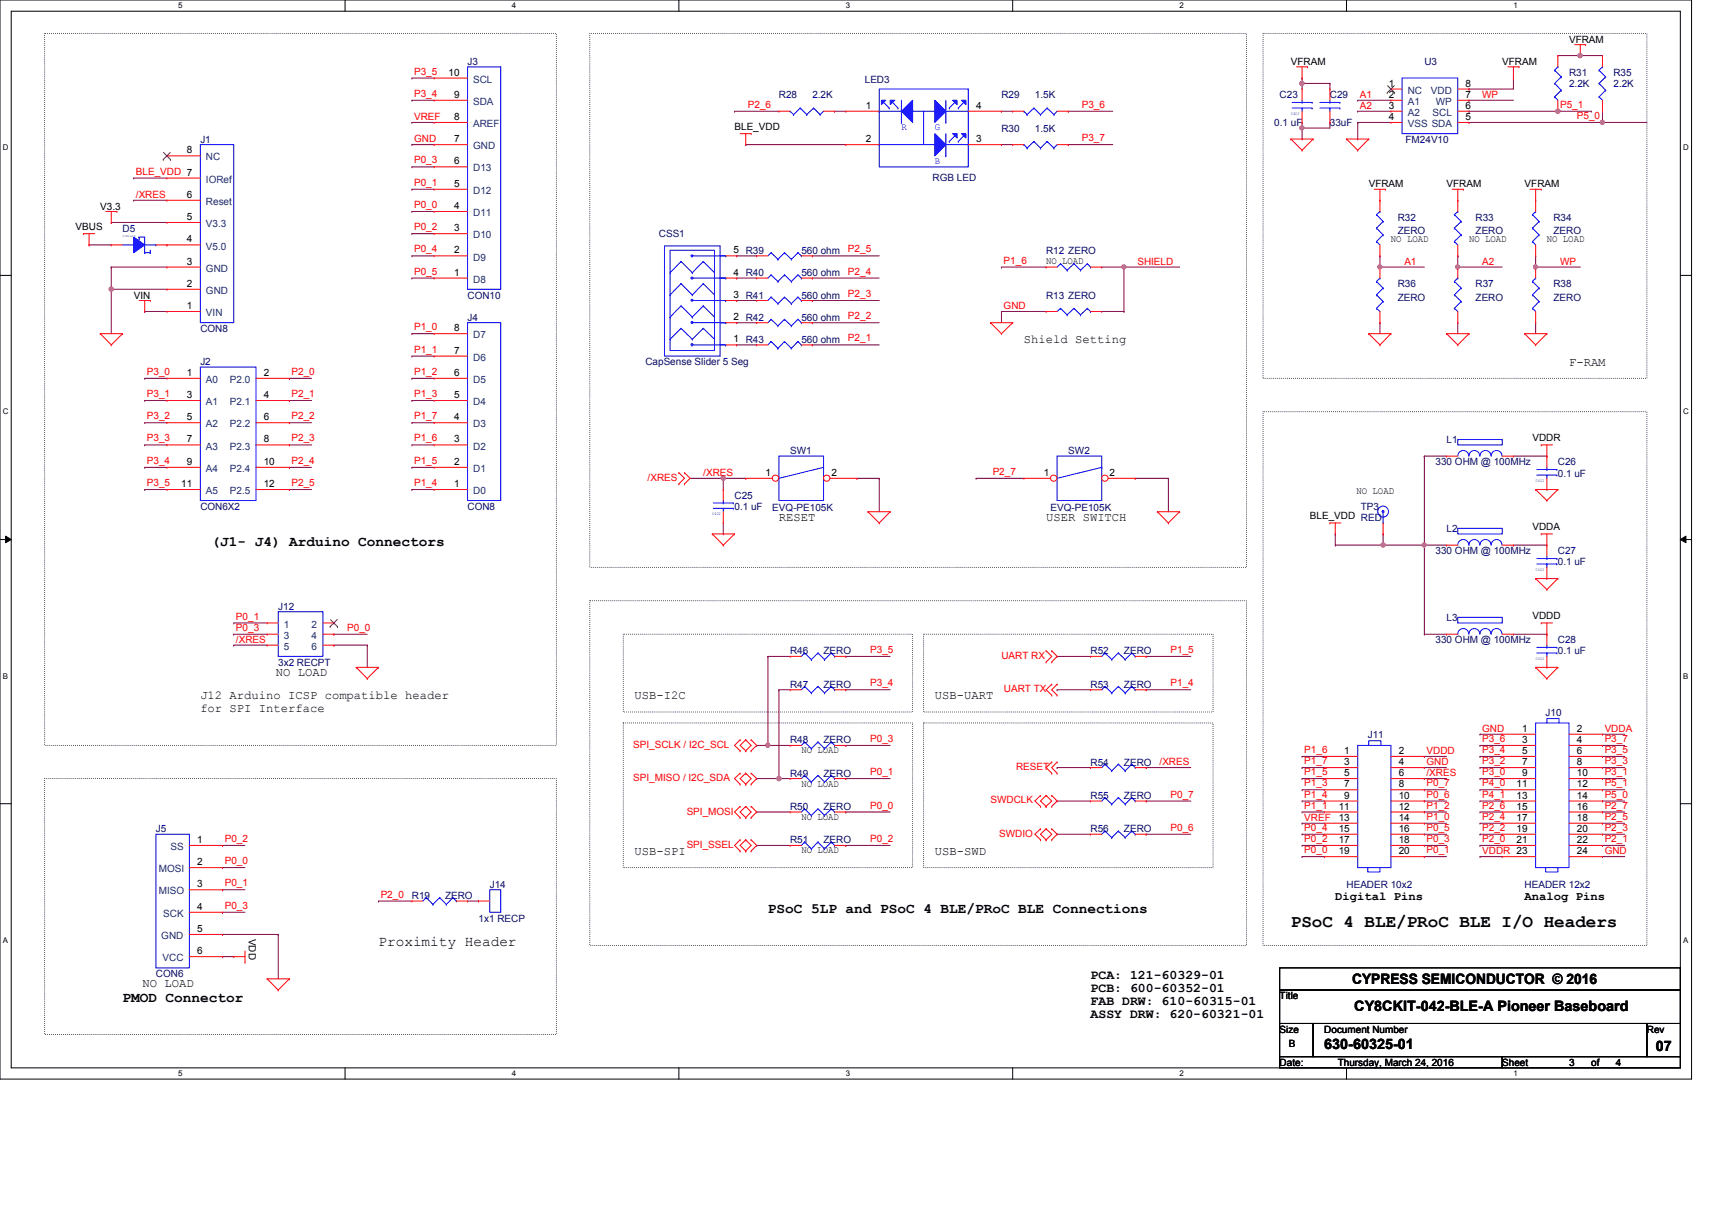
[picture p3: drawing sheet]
<svg xmlns="http://www.w3.org/2000/svg" width="297mm" height="210mm" viewBox="0 0 297 210" stroke-linecap="round" stroke-linejoin="round" font-family="sans-serif">
<defs><g id="words">
<text font-size="3" x="223.9" y="160.9">PSoC 4 BLE/PRoC BLE I/O Headers</text>
<g font-size="2.5">
<text x="36.7" y="94.7">(J1- J4) Arduino Connectors</text>
<text x="133.2" y="158.5">PSoC 5LP and PSoC 4 BLE/PRoC BLE Connections</text>
<text x="65.7" y="164.2">Proximity Header</text>
<text x="21.3" y="173.9">PMOD Connector</text>
<text x="234.6" y="170.9">CYPRESS SEMICONDUCTOR © 2016</text>
<text x="234.9" y="175.5">CY8CKIT-042-BLE-A Pioneer Baseboard</text>
<text x="229.7" y="182.1">630-60325-01</text>
<text x="287.3" y="182.5">07</text>
</g>
<g font-size="2.3">
<text x="189.2" y="169.8">PCA: 121-60329-01</text>
<text x="189.2" y="172.1">PCB: 600-60352-01</text>
<text x="189.2" y="174.4">FAB DRW: 610-60315-01</text>
<text x="189.2" y="176.7">ASSY DRW: 620-60321-01</text>
</g>
<g font-size="2.1">
<text x="177.6" y="59.6">Shield Setting</text>
<text x="272.2" y="63.5">F-RAM</text>
<text x="135.1" y="90.5">RESET</text>
<text x="181.5" y="90.5">USER SWITCH</text>
<text x="47.9" y="117.3">NO LOAD</text>
<text x="34.8" y="121.4">J12 Arduino ICSP compatible header</text>
<text x="34.8" y="123.5">for SPI Interface</text>
<text x="110.1" y="121.4">USB-I2C</text>
<text x="162.2" y="121.4">USB-UART</text>
<text x="110.1" y="148.4">USB-SPI</text>
<text x="162.2" y="148.4">USB-SWD</text>
<text x="231.6" y="156.2">Digital Pins</text>
<text x="264.5" y="156.2">Analog Pins</text>
<text x="24.7" y="171.4">NO LOAD</text>
</g>
<g font-size="1.7" fill="#000080">
<text x="81.1" y="11.3">J3</text>
<text x="247.1" y="11.3">U3</text>
<text x="135.1" y="17.1">R28</text>
<text x="140.9" y="17.1">2.2K</text>
<text x="150" y="14.4">LED3</text>
<text x="173.7" y="17.1">R29</text>
<text x="179.5" y="17.1">1.5K</text>
<text x="222" y="17.1">C23</text>
<text x="230.7" y="17.1">C29</text>
<text x="272.2" y="13.2">R31</text>
<text x="272.2" y="15.2">2.2K</text>
<text x="279.9" y="13.2">R35</text>
<text x="279.9" y="15.2">2.2K</text>
<text x="173.7" y="22.9">R30</text>
<text x="179.5" y="22.9">1.5K</text>
<text x="221.1" y="21.9">0.1 uF</text>
<text x="230.7" y="21.9">33uF</text>
<text x="34.8" y="24.8">J1</text>
<text x="243.8" y="24.8">FM24V10</text>
<text x="161.8" y="31.4">RGB LED</text>
<text x="21.3" y="40.2">D5</text>
<text x="114.3" y="41.2">CSS1</text>
<text x="242.5" y="38.3">R32</text>
<text x="242.5" y="40.6">ZERO</text>
<text x="256" y="38.3">R33</text>
<text x="256" y="40.6">ZERO</text>
<text x="269.5" y="38.3">R34</text>
<text x="269.5" y="40.6">ZERO</text>
<text x="139" y="44.1">560 ohm</text>
<text x="139" y="48">560 ohm</text>
<text x="181.5" y="44.1">R12 ZERO</text>
<text x="81.1" y="51.8">CON10</text>
<text x="139" y="51.8">560 ohm</text>
<text x="181.5" y="51.8">R13 ZERO</text>
<text x="242.5" y="49.9">R36</text>
<text x="242.5" y="52.2">ZERO</text>
<text x="256" y="49.9">R37</text>
<text x="256" y="52.2">ZERO</text>
<text x="269.5" y="49.9">R38</text>
<text x="269.5" y="52.2">ZERO</text>
<text x="34.8" y="57.6">CON8</text>
<text x="81.1" y="55.7">J4</text>
<text x="139" y="55.7">560 ohm</text>
<text x="139" y="59.5">560 ohm</text>
<text x="34.8" y="63.4">J2</text>
<text x="112" y="63.4">CapSense Slider 5 Seg</text>
<text x="251" y="76.9">L1</text>
<text x="137.1" y="78.8">SW1</text>
<text x="185.3" y="78.8">SW2</text>
<text x="249" y="80.8">330 OHM @ 100MHz</text>
<text x="270.3" y="80.8">C26</text>
<text x="270.3" y="82.7">0.1 uF</text>
<text x="34.8" y="88.5">CON6X2</text>
<text x="81.1" y="88.5">CON8</text>
<text x="127.4" y="86.6">C25</text>
<text x="127.4" y="88.5">0.1 uF</text>
<text x="134" y="88.7">EVQ-PE105K</text>
<text x="182.2" y="88.7">EVQ-PE105K</text>
<text x="236.1" y="88.5">TP3</text>
<text x="251" y="92.4">L2</text>
<text x="249" y="96.2">330 OHM @ 100MHz</text>
<text x="270.3" y="96.2">C27</text>
<text x="270.3" y="98.1">0.1 uF</text>
<text x="48.3" y="105.9">J12</text>
<text x="251" y="107.8">L3</text>
<text x="137.1" y="113.6">R46</text>
<text x="142.9" y="113.6">ZERO</text>
<text x="189.2" y="113.6">R52</text>
<text x="195" y="113.6">ZERO</text>
<text x="249" y="111.7">330 OHM @ 100MHz</text>
<text x="270.3" y="111.7">C28</text>
<text x="270.3" y="113.6">0.1 uF</text>
<text x="48.3" y="115.5">3x2 RECPT</text>
<text x="137.1" y="119.4">R47</text>
<text x="142.9" y="119.4">ZERO</text>
<text x="189.2" y="119.4">R53</text>
<text x="195" y="119.4">ZERO</text>
<text x="268.1" y="124.2">J10</text>
<text x="137.1" y="129">R48</text>
<text x="142.9" y="129">ZERO</text>
<text x="237.3" y="128.1">J11</text>
<text x="137.1" y="134.8">R49</text>
<text x="142.9" y="134.8">ZERO</text>
<text x="189.2" y="132.9">R54</text>
<text x="195" y="132.9">ZERO</text>
<text x="137.1" y="140.6">R50</text>
<text x="142.9" y="140.6">ZERO</text>
<text x="189.2" y="138.7">R55</text>
<text x="195" y="138.7">ZERO</text>
<text x="27.1" y="144.5">J5</text>
<text x="137.1" y="146.4">R51</text>
<text x="142.9" y="146.4">ZERO</text>
<text x="189.2" y="144.5">R56</text>
<text x="195" y="144.5">ZERO</text>
<text x="85" y="154.1">J14</text>
<text x="233.6" y="154.1">HEADER 10x2</text>
<text x="264.5" y="154.1">HEADER 12x2</text>
<text x="71.5" y="156">R19</text>
<text x="77.2" y="156">ZERO</text>
<text x="83" y="159.9">1x1 RECP</text>
<text x="27.1" y="169.6">CON6</text>
</g>
<g font-size="1.7">
<text x="223.9" y="11.3">VFRAM</text>
<text x="260.6" y="11.3">VFRAM</text>
<text x="272.2" y="7.4">VFRAM</text>
<text x="77.8" y="13.1">10</text>
<text x="78.8" y="17">9</text>
<text x="240.9" y="17">2</text>
<text x="240.9" y="15">1</text>
<text x="254.3" y="15">8</text>
<text x="254.3" y="17">7</text>
<text x="78.8" y="20.8">8</text>
<text x="127.4" y="22.5">BLE_VDD</text>
<text x="150.2" y="18.9">1</text>
<text x="169.3" y="18.9">4</text>
<text x="240.9" y="20.8">4</text>
<text x="240.9" y="18.9">3</text>
<text x="254.3" y="18.9">6</text>
<text x="254.3" y="20.8">5</text>
<text x="32.4" y="26.6">8</text>
<text x="78.8" y="28.5">6</text>
<text x="78.8" y="24.7">7</text>
<text x="150.2" y="24.7">2</text>
<text x="169.3" y="24.7">3</text>
<text x="32.4" y="34.3">6</text>
<text x="78.8" y="32.4">5</text>
<text x="237.4" y="32.5">VFRAM</text>
<text x="251" y="32.5">VFRAM</text>
<text x="264.5" y="32.5">VFRAM</text>
<text x="13.1" y="39.8">VBUS</text>
<text x="17.4" y="36.4">V3.3</text>
<text x="32.4" y="38.2">5</text>
<text x="78.8" y="40.1">3</text>
<text x="78.8" y="36.3">4</text>
<text x="241.3" y="42">NO LOAD</text>
<text x="254.8" y="42">NO LOAD</text>
<text x="268.3" y="42">NO LOAD</text>
<text x="32.4" y="45.9">3</text>
<text x="32.4" y="42.1">4</text>
<text x="78.8" y="47.8">1</text>
<text x="78.8" y="44">2</text>
<text x="127.3" y="44">5 R39</text>
<text x="127.3" y="47.8">4 R40</text>
<text x="181.5" y="45.8">NO LOAD</text>
<text x="23.2" y="51.8">VIN</text>
<text x="32.4" y="53.6">1</text>
<text x="32.4" y="49.8">2</text>
<text x="127.3" y="51.7">3 R41</text>
<text x="78.8" y="57.5">8</text>
<text x="127.3" y="55.6">2 R42</text>
<text x="127.3" y="59.4">1 R43</text>
<text x="32.4" y="65.2">1</text>
<text x="45.8" y="65.2">2</text>
<text x="78.8" y="65.2">6</text>
<text x="78.8" y="61.4">7</text>
<text x="32.4" y="69.1">3</text>
<text x="45.8" y="69.1">4</text>
<text x="78.8" y="69.1">5</text>
<text x="32.4" y="72.9">5</text>
<text x="32.4" y="76.8">7</text>
<text x="45.8" y="72.9">6</text>
<text x="45.8" y="76.8">8</text>
<text x="78.8" y="76.8">3</text>
<text x="78.8" y="72.9">4</text>
<text x="265.9" y="76.5">VDDR</text>
<text x="32.4" y="80.7">9</text>
<text x="45.8" y="80.7">10</text>
<text x="78.8" y="80.7">2</text>
<text x="132.8" y="82.6">1</text>
<text x="144.2" y="82.6">2</text>
<text x="181.1" y="82.6">1</text>
<text x="192.5" y="82.6">2</text>
<text x="31.5" y="84.5">11</text>
<text x="45.8" y="84.5">12</text>
<text x="78.8" y="84.5">1</text>
<text x="235.3" y="85.8">NO LOAD</text>
<text x="227.2" y="90">BLE_VDD RED</text>
<text x="265.9" y="91.9">VDDA</text>
<text x="265.9" y="107.4">VDDD</text>
<text x="139" y="130.8">NO LOAD</text>
<text x="233.2" y="130.9">1</text>
<text x="242.7" y="130.9">2</text>
<text x="264.1" y="127">1</text>
<text x="264.1" y="128.9">3</text>
<text x="264.1" y="130.9">5</text>
<text x="273.6" y="127">2</text>
<text x="273.6" y="128.9">4</text>
<text x="273.6" y="130.9">6</text>
<text x="139" y="136.5">NO LOAD</text>
<text x="233.2" y="132.8">3</text>
<text x="233.2" y="134.7">5</text>
<text x="233.2" y="136.7">7</text>
<text x="242.7" y="132.8">4</text>
<text x="242.7" y="134.7">6</text>
<text x="242.7" y="136.7">8</text>
<text x="263.1" y="136.7">11</text>
<text x="264.1" y="132.8">7</text>
<text x="264.1" y="134.7">9</text>
<text x="273.6" y="132.8">8</text>
<text x="273.6" y="134.7">10</text>
<text x="273.6" y="136.7">12</text>
<text x="139" y="142.3">NO LOAD</text>
<text x="232.2" y="140.5">11</text>
<text x="232.2" y="142.5">13</text>
<text x="233.2" y="138.6">9</text>
<text x="242.7" y="138.6">10</text>
<text x="242.7" y="140.5">12</text>
<text x="242.7" y="142.5">14</text>
<text x="263.1" y="138.6">13</text>
<text x="263.1" y="140.5">15</text>
<text x="263.1" y="142.5">17</text>
<text x="273.6" y="138.6">14</text>
<text x="273.6" y="140.5">16</text>
<text x="273.6" y="142.5">18</text>
<text x="34.2" y="146.3">1</text>
<text x="139" y="148.1">NO LOAD</text>
<text x="232.2" y="144.4">15</text>
<text x="232.2" y="146.3">17</text>
<text x="232.2" y="148.3">19</text>
<text x="242.7" y="144.4">16</text>
<text x="242.7" y="146.3">18</text>
<text x="242.7" y="148.3">20</text>
<text x="263.1" y="144.4">19</text>
<text x="263.1" y="146.3">21</text>
<text x="273.6" y="144.4">20</text>
<text x="273.6" y="146.3">22</text>
<text x="273.6" y="148.3">24</text>
<text x="34.2" y="150.2">2</text>
<text x="34.2" y="154">3</text>
<text x="34.2" y="157.9">4</text>
<text x="34.2" y="161.8">5</text>
<text x="34.2" y="165.6">6</text>
<text x="43.2" y="162.9" transform="rotate(90 43.2 162.9)">VDD</text>
<text x="222" y="173.4">Title</text>
<text x="222" y="179.2">Size</text>
<text x="229.7" y="179.2">Document Number</text>
<text x="285.7" y="179.2">Rev</text>
<text x="222" y="185">Date:</text>
<text x="223.6" y="181.7">B</text>
<text x="232.1" y="185">Thursday, March 24, 2016</text>
<text x="260.6" y="185">Sheet</text>
<text x="272.2" y="185">3</text>
<text x="276.1" y="185">of</text>
<text x="280.3" y="185">4</text>
</g>
<g font-size="1.7" fill="#f00">
<text x="71.8" y="13">P3_5</text>
<text x="71.8" y="16.8">P3_4</text>
<text x="235.9" y="17">A1</text>
<text x="257.1" y="17">WP</text>
<text x="71.8" y="20.9">VREF</text>
<text x="129.8" y="18.7">P2_6</text>
<text x="187.7" y="18.7">P3_6</text>
<text x="235.9" y="18.9">A2</text>
<text x="270.6" y="18.7">P5_1</text>
<text x="273.6" y="20.7">P5_0</text>
<text x="71.8" y="24.7">GND</text>
<text x="71.8" y="28.4">P0_3</text>
<text x="187.7" y="24.5">P3_7</text>
<text x="23.6" y="34.4">/XRES</text>
<text x="23.6" y="30.3">BLE_VDD 7</text>
<text x="71.8" y="32.3">P0_1</text>
<text x="71.8" y="40">P0_2</text>
<text x="71.8" y="36.1">P0_0</text>
<text x="71.8" y="47.7">P0_5</text>
<text x="71.8" y="43.8">P0_4</text>
<text x="147.1" y="47.7">P2_4</text>
<text x="147.1" y="43.8">P2_5</text>
<text x="174.1" y="45.8">P1_6</text>
<text x="197.3" y="46">SHIELD</text>
<text x="243.6" y="46">A1</text>
<text x="257.1" y="46">A2</text>
<text x="270.6" y="46">WP</text>
<text x="147.1" y="51.6">P2_3</text>
<text x="174.1" y="53.7">GND</text>
<text x="71.8" y="57.3">P1_0</text>
<text x="147.1" y="59.3">P2_1</text>
<text x="147.1" y="55.4">P2_2</text>
<text x="25.5" y="65.1">P3_0</text>
<text x="50.6" y="65.1">P2_0</text>
<text x="71.8" y="65.1">P1_2</text>
<text x="71.8" y="61.2">P1_1</text>
<text x="25.5" y="68.9">P3_1</text>
<text x="50.6" y="68.9">P2_1</text>
<text x="71.8" y="68.9">P1_3</text>
<text x="25.5" y="76.6">P3_3</text>
<text x="25.5" y="72.8">P3_2</text>
<text x="50.6" y="72.8">P2_2</text>
<text x="50.6" y="76.6">P2_3</text>
<text x="71.8" y="76.6">P1_6</text>
<text x="71.8" y="72.8">P1_7</text>
<text x="25.5" y="80.5">P3_4</text>
<text x="50.6" y="80.5">P2_4</text>
<text x="71.8" y="80.5">P1_5</text>
<text x="112.4" y="83.5">/XRES</text>
<text x="122" y="82.6">/XRES</text>
<text x="172.2" y="82.4">P2_7</text>
<text x="25.5" y="84.4">P3_5</text>
<text x="50.6" y="84.4">P2_5</text>
<text x="71.8" y="84.4">P1_4</text>
<text x="40.9" y="107.5">P0_1</text>
<text x="40.9" y="111.6">/XRES</text>
<text x="40.9" y="109.5">P0_3</text>
<text x="60.2" y="109.5">P0_0</text>
<text x="151" y="113.3">P3_5</text>
<text x="203.1" y="113.3">P1_5</text>
<text x="151" y="119.1">P3_4</text>
<text x="173.7" y="114.3">UART RX</text>
<text x="203.1" y="119.1">P1_4</text>
<text x="174.2" y="120.1">UART TX</text>
<text x="109.9" y="129.8">SPI_SCLK / I2C_SCL</text>
<text x="151" y="128.8">P0_3</text>
<text x="226.3" y="130.7">P1_6</text>
<text x="247.5" y="130.9">VDDD</text>
<text x="257.1" y="128.8">P3_6</text>
<text x="257.1" y="130.7">P3_4</text>
<text x="257.1" y="127">GND</text>
<text x="278.4" y="127">VDDA</text>
<text x="278.4" y="128.8">P3_7</text>
<text x="278.4" y="130.7">P3_5</text>
<text x="109.9" y="135.6">SPI_MISO / I2C_SDA</text>
<text x="151" y="134.5">P0_1</text>
<text x="176.3" y="133.6">RESET</text>
<text x="201.2" y="132.8">/XRES</text>
<text x="226.3" y="132.6">P1_7</text>
<text x="226.3" y="134.5">P1_5</text>
<text x="226.3" y="136.5">P1_3</text>
<text x="247.5" y="134.7">/XRES</text>
<text x="247.5" y="136.5">P0_7</text>
<text x="247.5" y="132.8">GND</text>
<text x="257.1" y="132.6">P3_2</text>
<text x="257.1" y="134.5">P3_0</text>
<text x="257.1" y="136.5">P4_0</text>
<text x="278.4" y="132.6">P3_3</text>
<text x="278.4" y="134.5">P3_1</text>
<text x="278.4" y="136.5">P5_1</text>
<text x="119.1" y="141.4">SPI_MOSI</text>
<text x="151" y="140.3">P0_0</text>
<text x="171.8" y="139.4">SWDCLK</text>
<text x="203.1" y="138.4">P0_7</text>
<text x="226.3" y="140.3">P1_1</text>
<text x="226.3" y="138.4">P1_4</text>
<text x="226.3" y="142.5">VREF</text>
<text x="247.5" y="142.3">P1_0</text>
<text x="247.5" y="140.3">P1_2</text>
<text x="247.5" y="138.4">P0_6</text>
<text x="257.1" y="138.4">P4_1</text>
<text x="257.1" y="140.3">P2_6</text>
<text x="257.1" y="142.3">P2_4</text>
<text x="278.4" y="138.4">P5_0</text>
<text x="278.4" y="140.3">P2_7</text>
<text x="278.4" y="142.3">P2_5</text>
<text x="39" y="146.1">P0_2</text>
<text x="39" y="150">P0_0</text>
<text x="119.1" y="147.2">SPI_SSEL</text>
<text x="151" y="146.1">P0_2</text>
<text x="173.4" y="145.2">SWDIO</text>
<text x="203.1" y="144.2">P0_6</text>
<text x="226.3" y="144.2">P0_4</text>
<text x="226.3" y="146.1">P0_2</text>
<text x="226.3" y="148.1">P0_0</text>
<text x="247.5" y="144.2">P0_5</text>
<text x="247.5" y="146.1">P0_3</text>
<text x="247.5" y="148.1">P0_1</text>
<text x="257.1" y="144.2">P2_2</text>
<text x="257.1" y="146.1">P2_0</text>
<text x="257.1" y="148.3">VDDR 23</text>
<text x="278.4" y="144.2">P2_3</text>
<text x="278.4" y="146.1">P2_1</text>
<text x="278.4" y="148.3">GND</text>
<text x="39" y="153.8">P0_1</text>
<text x="66" y="155.8">P2_0</text>
<text x="39" y="157.7">P0_3</text>
</g>
<g font-size="1.7" fill="#004080">
<text x="82.1" y="14.4">SCL</text>
<text x="244.2" y="16.3">NC</text>
<text x="248.2" y="16.3">VDD</text>
<text x="82.1" y="22.1">AREF</text>
<text x="82.1" y="18.2">SDA</text>
<text x="244.2" y="18.2">A1</text>
<text x="244.2" y="22.1">VSS SDA</text>
<text x="244.2" y="20.1">A2</text>
<text x="248.5" y="20.1">SCL</text>
<text x="249.1" y="18.2">WP</text>
<text x="35.7" y="27.9">NC</text>
<text x="82.1" y="29.8">D13</text>
<text x="82.1" y="25.9">GND</text>
<text x="35.7" y="35.6">Reset</text>
<text x="35.7" y="31.7">IORef</text>
<text x="82.1" y="33.7">D12</text>
<text x="35.7" y="39.4">V3.3</text>
<text x="82.1" y="41.4">D10</text>
<text x="82.1" y="37.5">D11</text>
<text x="35.7" y="47.2">GND</text>
<text x="35.7" y="43.3">V5.0</text>
<text x="82.1" y="45.2">D9</text>
<text x="35.7" y="51">GND</text>
<text x="82.1" y="49.1">D8</text>
<text x="35.7" y="54.9">VIN</text>
<text x="82.1" y="58.7">D7</text>
<text x="82.1" y="62.6">D6</text>
<text x="35.7" y="66.5">A0</text>
<text x="35.7" y="70.3">A1</text>
<text x="39.9" y="66.5">P2.0</text>
<text x="39.9" y="70.3">P2.1</text>
<text x="82.1" y="70.3">D4</text>
<text x="82.1" y="66.5">D5</text>
<text x="35.7" y="74.2">A2</text>
<text x="39.9" y="74.2">P2.2</text>
<text x="82.1" y="74.2">D3</text>
<text x="35.7" y="78">A3</text>
<text x="35.7" y="81.9">A4</text>
<text x="39.9" y="78">P2.3</text>
<text x="39.9" y="81.9">P2.4</text>
<text x="82.1" y="81.9">D1</text>
<text x="82.1" y="78">D2</text>
<text x="35.7" y="85.8">A5</text>
<text x="39.9" y="85.8">P2.5</text>
<text x="82.1" y="85.8">D0</text>
<text x="49.2" y="108.9">1</text>
<text x="49.2" y="110.9">3</text>
<text x="49.2" y="112.8">5</text>
<text x="54.1" y="108.9">2</text>
<text x="54.1" y="110.9">4</text>
<text x="54.1" y="112.8">6</text>
<text x="29.6" y="147.5">SS</text>
<text x="27.6" y="151.4">MOSI</text>
<text x="27.6" y="155.2">MISO</text>
<text x="28.3" y="159.1">SCK</text>
<text x="28" y="163">GND</text>
<text x="28.2" y="166.8">VCC</text>
</g>
<g font-size="1.7" fill="#00f">
<text x="156.4" y="22.6">R</text>
<text x="162.2" y="22.6">G</text>
<text x="162.2" y="28.4">B</text>
</g>
<g font-size="1.4">
<text x="30.9" y="1.4">5</text>
<text x="88.8" y="1.4">4</text>
<text x="146.7" y="1.4">3</text>
<text x="204.6" y="1.4">2</text>
<text x="262.6" y="1.4">1</text>
<text x=".5" y="26.1">D</text>
<text x="292" y="26.1">D</text>
<text x=".5" y="71.9">C</text>
<text x="292" y="71.9">C</text>
<text x=".5" y="117.8">B</text>
<text x="292" y="117.8">B</text>
<text x=".5" y="163.6">A</text>
<text x="292" y="163.6">A</text>
<text x="30.9" y="186.8">5</text>
<text x="88.8" y="186.8">4</text>
<text x="146.7" y="186.8">3</text>
<text x="204.6" y="186.8">2</text>
<text x="262.6" y="186.8">1</text>
</g>
<g font-size=".8" fill="#00f">
<text x="223.9" y="19.9">0402</text>
<text x="266.4" y="83.7">0402</text>
<text x="123.6" y="89.5">0402</text>
<text x="266.4" y="99.1">0402</text>
<text x="266.4" y="114.6">0402</text>
</g>
<text font-size=".6" fill="#00f" x="21.3" y="41.1">SOD123</text>
</g></defs>
<path d="M0 0h293.5v187.3h-293.5zM1.9 1.9h289.6v183.4h-289.6z" fill="none" stroke="#000" stroke-width=".17"/>
<g fill="#fff">
<path d="M30.9 .2h.8v1.5h-.8z"/>
<path d="M30.9 185.5h.8v1.6h-.8z"/>
</g>
<path d="M59.9 0v1.9M59.9 185.3v2" fill="none" stroke="#000" stroke-width=".17"/>
<g fill="#fff">
<path d="M88.8 .2h.8v1.5h-.8z"/>
<path d="M88.8 185.5h.8v1.6h-.8z"/>
</g>
<path d="M117.8 0v1.9M117.8 185.3v2" fill="none" stroke="#000" stroke-width=".17"/>
<g fill="#fff">
<path d="M146.7 .2h.8v1.5h-.8z"/>
<path d="M146.7 185.5h.8v1.6h-.8z"/>
</g>
<path d="M175.7 0v1.9M175.7 185.3v2" fill="none" stroke="#000" stroke-width=".17"/>
<g fill="#fff">
<path d="M204.6 .2h.8v1.5h-.8z"/>
<path d="M204.6 185.5h.8v1.6h-.8z"/>
</g>
<path d="M233.6 0v1.9M233.6 185.3v2" fill="none" stroke="#000" stroke-width=".17"/>
<g fill="#fff">
<path d="M262.6 .2h.7v1.5h-.7z"/>
<path d="M262.6 185.5h.7v1.6h-.7z"/>
<path d="M.5 24.8h1v1.6h-1z"/>
<path d="M292 24.8h1v1.6h-1z"/>
<path d="M.5 70.7h1v1.5h-1z"/>
<path d="M292 70.7h1v1.5h-1z"/>
</g>
<path d="M0 47.8h1.9M291.5 47.8h2" fill="none" stroke="#000" stroke-width=".17"/>
<g fill="#fff">
<path d="M.5 116.5h.9v1.6h-.9z"/>
<path d="M292 116.5h.9v1.6h-.9z"/>
</g>
<path d="M0 93.6h1.9M1 93l.9 .6-.9 .6zM291.5 93.6l1-.6v1.2zM291.5 93.6h2" fill="none" stroke="#000" stroke-width=".17"/>
<path d="M1 93l.9 .6-.9 .6zM291.5 93.6l1-.6v1.2z" fill="#000"/>
<g fill="#fff">
<path d="M.5 162.4h.9v1.5h-.9z"/>
<path d="M292 162.4h.9v1.5h-.9z"/>
</g>
<path d="M0 139.5h1.9M291.5 139.5h2" fill="none" stroke="#000" stroke-width=".17"/>
<path d="M7.7 5.8h88.8v123.6h-88.8zM102.3 5.8h113.9v92.7h-113.9zM219.1 5.8h66.6v59.9h-66.6zM219.1 71.5h66.6v92.6h-66.6zM102.3 104.3h113.9v59.8h-113.9zM108.1 110.1h50.2v13.5h-50.2zM160.2 110.1h50.2v13.5h-50.2zM7.7 135.1h88.8v44.4h-88.8zM108.1 125.5h50.2v25.1h-50.2zM160.2 125.5h50.2v25.1h-50.2z" fill="none" stroke="#000" stroke-width=".17" stroke-dasharray="0 .3"/>
<path d="M71.5 25.1h.1M71.5 25.1h3.8M19.3 46.4h.1M19.3 50.2h.1M19.3 46.4h9.7M19.3 50.2h9.7M19.3 46.4v11.5M25.1 54.1h.1M25.1 54.1h3.9" fill="none" stroke="#800040" stroke-width=".17"/>
<circle cx="19.3" cy="50.2" r=".37" fill="#f0f"/>
<circle cx="19.3" cy="50.2" r=".37" fill="none" stroke="#f0f" stroke-width=".17"/>
<g fill="none" stroke="#800040" stroke-width=".17">
<path d="M235.5 17.4h.1M235.5 19.3h.1M235.5 17.4h5.8M235.5 19.3h5.8M254.8 15.5h.1M254.8 15.5h7.8M19.3 38.6h.1M19.3 38.6h9.7M23.2 34.8h.1M23.2 34.8h5.8M15.5 42.5h.1M15.5 42.5h3.8"/>
<path d="M239.4 44.4h.1M239.4 56h.1M239.4 46.4h.1M239.4 44.4v2M239.4 56v1.9M239.4 46.4h7.7M40.6 112h.1M40.6 112h5.8M57.9 112h.1M57.9 112h5.8M63.7 112h.1M63.7 112v3.8"/>
</g>
<circle cx="239.4" cy="46.3" r=".37" fill="#f0f"/>
<circle cx="239.4" cy="46.3" r=".37" fill="none" stroke="#f0f" stroke-width=".17"/>
<path d="M235.5 21.3h.1M235.5 21.3h5.8M254.8 21.3h.1M254.8 21.3h23.2" fill="none" stroke="#800040" stroke-width=".17"/>
<circle cx="278" cy="21.2" r=".37" fill="#f0f"/>
<circle cx="278" cy="21.2" r=".37" fill="none" stroke="#f0f" stroke-width=".17"/>
<path d="M254.8 19.3h.1M254.8 19.3h15.5" fill="none" stroke="#800040" stroke-width=".17"/>
<circle cx="270.3" cy="19.3" r=".38" fill="#f0f"/>
<circle cx="270.3" cy="19.3" r=".38" fill="none" stroke="#f0f" stroke-width=".17"/>
<path d="M254.8 17.4h.1M254.8 17.4h7.8M252.9 44.4h.1M252.9 44.4v2" fill="none" stroke="#800040" stroke-width=".17"/>
<circle cx="252.9" cy="46.3" r=".37" fill="#f0f"/>
<circle cx="252.9" cy="46.3" r=".37" fill="none" stroke="#f0f" stroke-width=".17"/>
<g fill="none" stroke="#800040" stroke-width=".17">
<path d="M225.9 13.5h.1M225.9 13.5v1M225.9 22.2h.1M225.9 21.3v.9M235.5 24.1h.1M235.5 21.3v2.8M252.9 56h.1M252.9 46.4h.1M252.9 56v1.9M252.9 46.4h7.7M266.4 44.4h.1M266.4 56h.1"/>
<path d="M266.4 46.4h.1M266.4 46.4h7.8M266.4 44.4v2M266.4 56v1.9"/>
</g>
<circle cx="266.4" cy="46.3" r=".37" fill="#f0f"/>
<circle cx="266.4" cy="46.3" r=".37" fill="none" stroke="#f0f" stroke-width=".17"/>
<g fill="none" stroke="#800040" stroke-width=".17">
<path d="M71.5 13.5h.1M71.5 17.4h.1M71.5 13.5h3.8M71.5 17.4h3.8M262.6 13.5h.1M262.6 13.5v2M71.5 36.7h.1M71.5 32.9h.1M71.5 29h.1M71.5 21.3h.1M71.5 36.7h3.8M71.5 32.9h3.8"/>
<path d="M71.5 29h3.8M71.5 21.3h3.8M71.5 57.9h.1M71.5 48.3h.1M71.5 44.4h.1M71.5 40.6h.1M71.5 57.9h3.8M71.5 48.3h3.8M71.5 44.4h3.8M71.5 40.6h3.8M25.1 77.2h.1M25.1 73.4h.1"/>
<path d="M25.1 69.5h.1M25.1 65.7h.1M25.1 77.2h3.9M25.1 73.4h3.9M25.1 69.5h3.9M25.1 65.7h3.9M50.2 65.7h.1M50.2 69.5h.1M50.2 73.4h.1M50.2 77.2h.1M50.2 77.2h3.9M50.2 73.4h3.9"/>
<path d="M50.2 69.5h3.9M50.2 65.7h3.9M71.5 77.2h.1M71.5 73.4h.1M71.5 69.5h.1M71.5 65.7h.1M71.5 61.8h.1M71.5 77.2h3.8M71.5 73.4h3.8M71.5 69.5h3.8M71.5 65.7h3.8M71.5 61.8h3.8"/>
<path d="M25.1 85h.1M25.1 81.1h.1M25.1 85h3.9M25.1 81.1h3.9M50.2 81.1h.1M50.2 85h.1M50.2 85h3.9M50.2 81.1h3.9M71.5 85h.1M71.5 81.1h.1M71.5 85h3.8M71.5 81.1h3.8"/>
<path d="M40.6 108.1h.1M40.6 110.1h.1M40.6 108.1h5.8M40.6 110.1h5.8M57.9 110.1h.1M57.9 110.1h5.8M133.2 113.9v15.5M133.2 129.4h.1M133.2 129.4h3.9M135.1 135.1h.1M135.1 135.1h2M146.7 129.4h.1"/>
<path d="M146.7 135.1h.1M146.7 129.4h7.7M146.7 135.1h7.7M38.6 146.7h.1M38.6 150.6h.1M38.6 154.4h.1M38.6 158.3h.1M38.6 146.7h3.9M38.6 150.6h3.9M38.6 154.4h3.9M38.6 158.3h3.9M65.7 156.4h.1"/>
<path d="M65.7 156.4h5.8M131.3 146.7h.1M131.3 140.9h.1M131.3 146.7h5.8M131.3 140.9h5.8M146.7 146.7h.1M146.7 140.9h.1M146.7 146.7h7.7M146.7 140.9h7.7M38.6 166h.1M38.6 162.2h.1M38.6 166h2"/>
<path d="M38.6 162.2h9.7M48.3 162.2h.1M48.3 162.2v7.7"/>
</g>
<circle cx="133.2" cy="129.3" r=".38" fill="#f0f"/>
<circle cx="133.2" cy="129.3" r=".38" fill="none" stroke="#f0f" stroke-width=".17"/>
<path d="M133.2 113.9h.1M133.2 113.9h3.9M135.1 119.7v15.4M135.1 135.1h.1" fill="none" stroke="#800040" stroke-width=".17"/>
<circle cx="135.1" cy="135.1" r=".38" fill="#f0f"/>
<circle cx="135.1" cy="135.1" r=".38" fill="none" stroke="#f0f" stroke-width=".17"/>
<g fill="none" stroke="#800040" stroke-width=".17">
<path d="M23.2 30.9h.1M23.2 30.9h5.8M247.1 79.2h.1M247.1 79.2h3.9M247.1 94.6h.1M247.1 94.6h3.9M247.1 94.6v15.5M262.6 94.6h.1M262.6 94.6h5.8M135.1 119.7h.1M135.1 119.7h2M146.7 113.9h.1"/>
<path d="M146.7 119.7h.1M146.7 119.7h7.7M146.7 113.9h7.7M183.4 113.9h.1M183.4 119.7h.1M183.4 119.7h5.8M183.4 113.9h5.8M198.8 113.9h.1M198.8 119.7h.1M198.8 119.7h7.8M198.8 113.9h7.8M183.4 133.2h.1"/>
<path d="M183.4 139h.1M183.4 133.2h5.8M183.4 139h5.8M198.8 133.2h.1M198.8 139h.1M198.8 133.2h7.8M198.8 139h7.8M183.4 144.8h.1M183.4 144.8h5.8M198.8 144.8h.1M198.8 144.8h7.8"/>
</g>
<circle cx="247.1" cy="94.6" r=".37" fill="#f0f"/>
<circle cx="247.1" cy="94.6" r=".37" fill="none" stroke="#f0f" stroke-width=".17"/>
<path d="M191.1 54.1h3.9M195 54.1h.1M195 46.4h.1M195 46.4v7.7M239.9 94.6h.1M239.9 94.6h7.2M247.1 110.1h.1M247.1 110.1h3.9" fill="none" stroke="#800040" stroke-width=".17"/>
<circle cx="195" cy="46.3" r=".37" fill="#f0f"/>
<circle cx="195" cy="46.3" r=".37" fill="none" stroke="#f0f" stroke-width=".17"/>
<g fill="none" stroke="#800040" stroke-width=".17">
<path d="M127.4 19.3h.1M127.4 19.3h7.7M144.8 19.3h.1M144.8 19.3h1.9M173.7 19.3h.1M173.7 19.3h2M185.3 19.3h.1M185.3 19.3h7.7M129.4 25.1h.1M129.4 25.1h17.3M173.7 25.1h.1M173.7 25.1h2"/>
<path d="M185.3 25.1h.1M185.3 25.1h7.7M127.8 56h.1M127.8 44.4h.1M127.8 59.9h.1M127.8 52.2h.1M127.8 48.3h.1M127.8 56h3.5M127.8 44.4h3.5M127.8 59.9h3.5M127.8 52.2h3.5M127.8 48.3h3.5"/>
<path d="M140.9 59.9h.1M140.9 56h.1M140.9 52.2h.1M140.9 48.3h.1M140.9 44.4h.1M140.9 56h11.6M140.9 44.4h11.6M140.9 59.9h11.6M140.9 52.2h11.6M140.9 48.3h11.6M173.7 54.1h.1M173.7 46.4h.1"/>
<path d="M173.7 46.4h7.8M173.7 54.1v1.9M173.7 54.1h7.8M191.1 46.4h13.5M195 46.4h.1M125.5 83h.1M125.5 83v2M148.7 83h.1M148.7 83h3.8M152.5 83h.1M152.5 83v5.8M169.3 83h.1"/>
<path d="M169.3 83h8.3M196.9 83h.1M196.9 83h5.8M202.7 83h.1M202.7 83v5.8M131.3 135.1h.1M131.3 129.4h.1M131.3 135.1h3.8M131.3 129.4h1.9M225.9 133.2h.1M225.9 135.1h.1M225.9 137.1h.1"/>
<path d="M225.9 131.3h.1M225.9 139h.1M225.9 135.1h3.8M225.9 131.3h3.8M225.9 133.2h3.8M225.9 137.1h3.8M225.9 139h3.8M247.1 131.3h.1M247.1 135.1h.1M247.1 137.1h.1M247.1 139h.1M247.1 133.2h.1"/>
<path d="M247.1 135.1h3.9M247.1 131.3h3.9M247.1 133.2h3.9M247.1 137.1h3.9M247.1 139h3.9M256.8 129.4h.1M256.8 131.3h.1M256.8 133.2h.1M256.8 135.1h.1M256.8 137.1h.1M256.8 139h.1M256.8 127.4h.1"/>
<path d="M256.8 135.1h3.8M256.8 129.4h3.8M256.8 127.4h3.8M256.8 131.3h3.8M256.8 133.2h3.8M256.8 137.1h3.8M256.8 139h3.8M278 127.4h.1M278 129.4h.1M278 131.3h.1M278 133.2h.1M278 135.1h.1"/>
<path d="M278 137.1h.1M278 139h.1M278 135.1h3.9M278 129.4h3.9M278 127.4h3.9M278 131.3h3.9M278 133.2h3.9M278 137.1h3.9M278 139h3.9M225.9 144.8h.1M225.9 146.7h.1M225.9 148.7h.1"/>
<path d="M225.9 140.9h.1M225.9 142.9h.1M225.9 140.9h3.8M225.9 142.9h3.8M225.9 144.8h3.8M225.9 146.7h3.8M225.9 148.7h3.8M247.1 144.8h.1M247.1 146.7h.1M247.1 148.7h.1M247.1 142.9h.1M247.1 140.9h.1"/>
<path d="M247.1 140.9h3.9M247.1 142.9h3.9M247.1 144.8h3.9M247.1 146.7h3.9M247.1 148.7h3.9M256.8 140.9h.1M256.8 142.9h.1M256.8 144.8h.1M256.8 146.7h.1M256.8 148.7h.1M256.8 140.9h3.8M256.8 142.9h3.8"/>
<path d="M256.8 144.8h3.8M256.8 146.7h3.8M256.8 148.7h3.8M278 140.9h.1M278 142.9h.1M278 144.8h.1M278 146.7h.1M278 148.7h.1M278 140.9h3.9M278 142.9h3.9M278 144.8h3.9M278 146.7h3.9"/>
<path d="M278 148.7h3.9"/>
</g>
<circle cx="125.5" cy="83" r=".37" fill="#f0f"/>
<circle cx="125.5" cy="83" r=".37" fill="none" stroke="#f0f" stroke-width=".17"/>
<path d="M247.1 79.2h.1M247.1 79.2v15.4M119.7 83h9.7M125.5 83h.1M125.5 92.7h.1M125.5 90.8v1.9M129.4 83h.1M231.6 92.7h.1M231.6 94.6h.1M231.6 92.7v1.9M239.9 92.7h.1M239.9 92.7v1.9h-8.3" fill="none" stroke="#800040" stroke-width=".17"/>
<circle cx="240" cy="94.6" r=".37" fill="#f0f"/>
<circle cx="240" cy="94.6" r=".37" fill="none" stroke="#f0f" stroke-width=".17"/>
<path d="M270.3 19.3h5.8M270.3 9.7h7.7M274.2 9.7h.1M276.1 19.3h.1M278 19.3h.1M278 9.7h.1M278 19.3v2M278 21.3h.1M278 21.3h7.7" fill="none" stroke="#800040" stroke-width=".17"/>
<circle cx="274.1" cy="9.6" r=".38" fill="#f0f"/>
<circle cx="274.1" cy="9.6" r=".38" fill="none" stroke="#f0f" stroke-width=".17"/>
<path d="M225.9 14.5h.1M225.9 14.5h4.8M230.7 14.5h.1M230.7 14.5v1" fill="none" stroke="#800040" stroke-width=".17"/>
<circle cx="225.9" cy="14.5" r=".38" fill="#f0f"/>
<circle cx="225.9" cy="14.5" r=".38" fill="none" stroke="#f0f" stroke-width=".17"/>
<path d="M225.9 14.5h.1M225.9 14.5v1M225.9 22.2h.1M225.9 22.2h4.8" fill="none" stroke="#800040" stroke-width=".17"/>
<circle cx="225.9" cy="22.2" r=".37" fill="#f0f"/>
<circle cx="225.9" cy="22.2" r=".37" fill="none" stroke="#f0f" stroke-width=".17"/>
<path d="M225.9 24.1h.1M225.9 22.2v1.9M230.7 21.3h.1M230.7 21.3v.9M262.6 79.2h5.8M268.4 79.2h.1M262.6 110.1h5.8M268.4 110.1h.1M81.1 156.4h1.9M83 156.4h.1" fill="none" stroke="#800040" stroke-width=".17"/>
<g fill="none" stroke="#f00" stroke-width=".17">
<path d="M224.9 11.6h1.9M225.9 13.5h.1M225.9 11.6v1.9M226.8 11.6h.1M241.3 17.4h.1M241.3 15.5h.1M241.3 19.3h.1M241.3 17.4h1.9M241.3 19.3h1.9M241.3 15.5h1.9M252.9 17.4h1.9M252.9 19.3h1.9"/>
<path d="M252.9 15.5h1.9M254.8 19.3h.1M254.8 15.5h.1M254.8 17.4h.1M261.6 11.6h1.9M262.6 13.5h.1M262.6 11.6v1.9M263.5 11.6h.1M273.2 7.7h1.9M274.2 9.7h.1M274.2 7.7v2M275.1 7.7h.1"/>
<path d="M18.4 36.7h1.9M19.3 38.6h.1M19.3 36.7v1.9M20.3 36.7h.1M128.4 23.2h1.9M129.4 25.1h.1M129.4 23.2v1.9M130.3 23.2h.1M223.9 24.1h.1M223.9 24.1h3.9M223.9 24.1l2 2M225.9 26.1h.1"/>
<path d="M227.8 24.1h.1M227.8 24.1l-1.9 2M233.6 24.1h.1M233.6 24.1h3.8M233.6 24.1l1.9 2M235.5 26.1h.1M237.4 24.1h.1M237.4 24.1l-1.9 2M238.4 32.9h2M239.4 34.8h.1M239.4 32.9v3.8M240.4 32.9h.1"/>
<path d="M241.3 21.3h.1M241.3 21.3h1.9M251.9 32.9h2M252.9 34.8h.1M252.9 32.9v1.9M252.9 21.3h1.9M253.9 32.9h.1M254.8 21.3h.1M265.4 32.9h2M266.4 34.8h.1M266.4 32.9v1.9M267.4 32.9h.1"/>
<path d="M14.5 40.6h.1M14.5 40.6h1.9M15.5 42.5h.1M15.5 40.6v1.9M17.4 57.9h.1M17.4 57.9h3.9M17.4 57.9l1.9 2M19.3 59.9h.1M21.3 57.9h.1M21.3 57.9l-2 2M24.1 52.2h2M25.1 54.1h.1"/>
<path d="M25.1 52.2v1.9M26.1 52.2h.1M131.3 44.4h.1M131.3 56h.1M131.3 56h1.9M131.3 44.4h1.9M139 56h1.9M139 44.4h1.9M140.9 44.4h.1M140.9 56h.1M171.8 56h.1M171.8 56h3.9"/>
<path d="M171.8 56l1.9 1.9M173.7 57.9h.1M175.7 56h.1M175.7 56l-2 1.9M237.4 57.9h.1M237.4 57.9h3.9M237.4 57.9l2 2M239.4 59.9h.1M239.4 44.4h.1M239.4 42.5v1.9M241.3 57.9h.1M241.3 57.9l-1.9 2"/>
<path d="M251 57.9h.1M251 57.9h3.8M251 57.9l1.9 2M252.9 59.9h.1M252.9 56h.1M252.9 46.4h.1M252.9 46.4v1.9M252.9 54.1v1.9M254.8 57.9h.1M254.8 57.9l-1.9 2M264.5 57.9h.1M264.5 57.9h3.9"/>
<path d="M264.5 57.9l1.9 2M266.4 59.9h.1M268.4 57.9h.1M268.4 57.9l-2 2M29 65.7h.1M29 69.5h.1M29 73.4h.1M29 77.2h.1M29 77.2h5.8M29 65.7h5.8M29 69.5h5.8M29 73.4h5.8"/>
<path d="M44.4 77.2h5.8M44.4 65.7h5.8M44.4 69.5h5.8M44.4 73.4h5.8M50.2 65.7h.1M50.2 69.5h.1M50.2 73.4h.1M50.2 77.2h.1M267.4 77.2h.1M267.4 77.2h1.9M268.4 79.2h.1M268.4 77.2v2"/>
<path d="M29 81.1h.1M29 85h.1M29 85h5.8M29 81.1h5.8M44.4 85h5.8M44.4 81.1h5.8M50.2 81.1h.1M50.2 85h.1M117.8 82h.1M117.8 84h.1M117.8 82l.9 1-.9 1M118.7 84h.1"/>
<path d="M118.7 82h.1M118.7 82l1 1-1 1M123.6 92.7h.1M123.6 92.7h3.8M123.6 92.7l1.9 1.9M125.5 94.6h.1M127.4 92.7h.1M127.4 92.7l-1.9 1.9M150.6 88.8h.1M150.6 88.8h3.8M150.6 88.8l1.9 2M152.5 90.8h.1"/>
<path d="M154.4 88.8h.1M154.4 88.8l-1.9 2M200.8 88.8h.1M200.8 88.8h3.8M200.8 88.8l1.9 2M202.7 90.8h.1M204.6 88.8h.1M204.6 88.8l-1.9 2M230.7 90.8h.1M230.7 90.8h1.9M231.6 92.7h.1M231.6 90.8v1.9"/>
<path d="M266.4 85h.1M266.4 85h3.9M266.4 85l2 1.9M267.4 92.7h.1M267.4 92.7h1.9M268.4 94.6h.1M268.4 86.9h.1M268.4 92.7v1.9M270.3 85h.1M270.3 85l-1.9 1.9M61.8 115.8h.1M61.8 115.8h3.9"/>
<path d="M61.8 115.8l1.9 2M63.7 117.8h.1M65.7 115.8h.1M65.7 115.8l-2 2M181.5 112.9h.1M181.5 114.9h.1M181.5 112.9l1 1-1 1M182.5 118.7h.1M182.5 114.9h.1M182.5 112.9h.1M182.5 118.7l-1 1 1 .9M182.5 112.9l.9 1-.9 1"/>
<path d="M183.4 118.7h.1M183.4 118.7l-.9 1 .9 .9M189.2 113.9h.1M189.2 113.9h1.9M196.9 113.9h1.9M198.8 113.9h.1M266.4 115.8h.1M266.4 100.4h.1M266.4 115.8h3.9M266.4 115.8l2 2M266.4 100.4h3.9M266.4 100.4l2 1.9"/>
<path d="M267.4 108.1h.1M267.4 108.1h1.9M268.4 110.1h.1M268.4 117.8h.1M268.4 102.3h.1M268.4 108.1v2M270.3 115.8h.1M270.3 100.4h.1M270.3 115.8l-1.9 2M270.3 100.4l-1.9 1.9M128.4 140h.1M128.4 134.2h.1"/>
<path d="M128.4 136.1h.1M128.4 128.4h.1M128.4 130.3h.1M128.4 140l-1 .9 1 1M128.4 134.2l-1 .9 1 1M128.4 128.4l-1 1 1 .9M129.4 140h.1M129.4 136.1h.1M129.4 134.2h.1M129.4 130.3h.1M129.4 128.4h.1M129.4 140l.9 .9-.9 1"/>
<path d="M129.4 140l-1 .9 1 1M129.4 134.2l.9 .9-.9 1M129.4 134.2l-1 .9 1 1M129.4 128.4l.9 1-.9 .9M129.4 128.4l-1 1 1 .9M130.3 140h.1M130.3 134.2h.1M130.3 136.1h.1M130.3 128.4h.1M130.3 130.3h.1M130.3 140l1 .9-1 1M130.3 134.2l1 .9-1 1"/>
<path d="M130.3 128.4l1 1-1 .9M180.5 138h.1M180.5 140h.1M180.5 138l-1 1 1 1M181.5 140h.1M181.5 138h.1M181.5 138l1 1-1 1M181.5 138l-1 1 1 1M182.5 132.2h.1M182.5 134.2h.1M182.5 138h.1M182.5 140h.1"/>
<path d="M182.5 120.6h.1M182.5 132.2l-1 1 1 1M182.5 138l.9 1-.9 1M183.4 132.2h.1M183.4 134.2h.1M183.4 120.6h.1M183.4 132.2l-.9 1 .9 1M128.4 141.9h.1M128.4 145.8h.1M128.4 147.7h.1M128.4 145.8l-1 .9 1 1M129.4 141.9h.1"/>
<path d="M129.4 147.7h.1M129.4 145.8h.1M129.4 145.8l.9 .9-.9 1M129.4 145.8l-1 .9 1 1M130.3 141.9h.1M130.3 145.8h.1M130.3 147.7h.1M130.3 145.8l1 .9-1 1M180.5 143.8h.1M180.5 145.8h.1M180.5 143.8l-1 1 1 1M181.5 145.8h.1"/>
<path d="M181.5 143.8h.1M181.5 143.8l1 1-1 1M181.5 143.8l-1 1 1 1M182.5 143.8h.1M182.5 145.8h.1M182.5 143.8l.9 1-.9 1M40.6 166h.1M40.6 166h1.9M42.5 167h.1M42.5 165.1v1.9M46.4 169.9h.1M46.4 169.9h3.8"/>
<path d="M46.4 169.9l1.9 1.9M48.3 171.8h.1M50.2 169.9h.1M50.2 169.9l-1.9 1.9"/>
</g>
<path d="M222 168h69.5v3.8h-69.5zM222 171.8h69.5v5.8h-69.5zM222 177.6h5.8v5.8h-5.8zM227.8 177.6h57.9v5.8h-57.9zM285.7 177.6h5.8v5.8h-5.8zM222 183.4h38.6v1.9h-38.6zM260.6 183.4h30.9v1.9h-30.9z" fill="none" stroke="#000" stroke-width=".17"/>
<g fill="none" stroke="#00f" stroke-width=".17">
<path d="M243.2 13.5h9.7v9.7h-9.7zM238.8 39.6h.1M238.8 37.3h.1M238.8 39.6l1.1 1.2M238.8 37.3l1.1 1.1M239.4 36.7h.1M239.4 36.7l-.6 .6M239.9 38.4h.1M239.9 38.4l-1.1 1.2M116.2 43.4h7.8v17.4h-7.8zM116.2 47.3h.1M116.2 51.2h.1"/>
<path d="M116.2 55h.1M116.2 58.9h.1M118.2 45.4h.1M118.2 49.2h.1M118.2 53.1h.1M118.2 57h.1M118.2 45.4l1.9 1.9M118.2 45.4l-2 1.9M118.2 49.2l1.9 2M118.2 49.2l-2 2M118.2 53.1l1.9 1.9M118.2 53.1l-2 1.9"/>
<path d="M118.2 57l1.9 1.9M118.2 57l-2 1.9M120.1 47.3h.1M120.1 51.2h.1M120.1 55h.1M120.1 58.9h.1M120.1 44.4h5.8M120.1 48.3h5.8M120.1 52.2h5.8M120.1 56h5.8M120.1 59.9h5.8M122 45.4h.1"/>
<path d="M122 49.2h.1M122 53.1h.1M122 57h.1M122 45.4l2 1.9M122 45.4l-1.9 1.9M122 49.2l2 2M122 49.2l-1.9 2M122 53.1l2 1.9M122 53.1l-1.9 1.9M122 57l2 1.9M122 57l-1.9 1.9M125.9 44.4h.1"/>
<path d="M125.9 48.3h.1M125.9 52.2h.1M125.9 56h.1M125.9 59.9h.1M133.8 43.9h.1M133.8 55.4h.1M133.8 43.9l-.6 .5M133.8 43.9l1.2 1.1M133.8 55.4l-.6 .6M133.8 55.4l1.2 1.2M135 45h.1M135 56.6h.1"/>
<path d="M136.1 43.9h.1M136.1 55.4h.1M136.1 43.9l-1.1 1.1M136.1 43.9l1.2 1.1M136.1 55.4l-1.1 1.2M136.1 55.4l1.2 1.2M137.3 45h.1M137.3 56.6h.1M138.4 43.9h.1M138.4 55.4h.1M138.4 43.9l-1.1 1.1M138.4 43.9l.6 .5"/>
<path d="M138.4 55.4l-1.1 1.2M138.4 55.4l.6 .6M139 44.4h.1M139 56h.1M238.8 41.9h.1M238.8 41.9l.6 .6M239.9 40.8h.1M239.9 40.8l-1.1 1.1M252.3 53.5h.1M252.3 51.2h.1M252.3 48.9h.1M252.3 53.5l.6 .6"/>
<path d="M252.3 51.2l1.2 1.1M252.3 48.9l1.2 1.1M252.9 48.3h.1M252.9 48.3l-.6 .6M253.5 52.3h.1M253.5 50h.1M253.5 52.3l-1.2 1.2M253.5 50l-1.2 1.2M34.8 63.7h9.6v23.2h-9.6zM191.7 113.3h.1M191.7 113.3l-.6 .6M191.7 113.3l1.2 1.2"/>
<path d="M192.9 114.5h.1M194 113.3h.1M194 113.3l-1.1 1.2M194 113.3l1.2 1.2M195.2 114.5h.1M196.3 113.3h.1M196.3 113.3l-1.1 1.2M196.3 113.3l.6 .6M196.9 113.9h.1"/>
</g>
<path d="M240.7 16.1h.1M240.7 14.9l1.2 1.2M241.9 14.9l-1.2 1.2M241.9 16.1h.1" fill="none" stroke="#804000" stroke-width=".17"/>
<path d="M119.9 44.3h.3v.2h-.3z" fill-rule="evenodd" fill="#fff"/>
<path d="M119.9 44.3h.3v.2h-.3z" fill-rule="evenodd" fill="#00f"/>
<path d="M119.9 44.3h.3v.2h-.3z" fill="none" stroke="#00f" stroke-width=".17"/>
<path d="M119.9 48.1h.3v.3h-.3z" fill-rule="evenodd" fill="#fff"/>
<path d="M119.9 48.1h.3v.3h-.3z" fill-rule="evenodd" fill="#00f"/>
<path d="M119.9 48.1h.3v.3h-.3z" fill="none" stroke="#00f" stroke-width=".17"/>
<path d="M119.9 52h.3v.2h-.3z" fill-rule="evenodd" fill="#fff"/>
<path d="M119.9 52h.3v.2h-.3z" fill-rule="evenodd" fill="#00f"/>
<path d="M119.9 52h.3v.2h-.3z" fill="none" stroke="#00f" stroke-width=".17"/>
<path d="M119.9 55.8h.3v.3h-.3z" fill-rule="evenodd" fill="#fff"/>
<path d="M119.9 55.8h.3v.3h-.3z" fill-rule="evenodd" fill="#00f"/>
<path d="M119.9 55.8h.3v.3h-.3z" fill="none" stroke="#00f" stroke-width=".17"/>
<path d="M119.9 59.7h.3v.3h-.3z" fill-rule="evenodd" fill="#fff"/>
<path d="M119.9 59.7h.3v.3h-.3z" fill-rule="evenodd" fill="#00f"/>
<g fill="none" stroke="#00f" stroke-width=".17">
<path d="M229 18.8h3.5M229 17.8h3.5M230.7 17.8h.1M230.7 18.8h.1M230.7 17.4v.4M230.7 18.8v.5M232.5 18.8h.1M232.5 17.8h.1M277.4 16.8h.1M277.4 14.5h.1M277.4 12.2h.1M277.4 16.8l.6 .6"/>
<path d="M277.4 14.5l1.2 1.2M277.4 12.2l1.2 1.1M278 11.6h.1M278 11.6l-.6 .6M278.6 15.7h.1M278.6 13.3h.1M278.6 15.7l-1.2 1.1M278.6 13.3l-1.2 1.2M177.6 25.1h.1M177.6 25.1l.6 .6M178.2 25.7h.1M179.4 24.6h.1"/>
<path d="M179.4 24.6l1.1 1.1M179.4 24.6l-1.2 1.1M180.5 25.7h.1M181.7 24.6h.1M181.7 24.6l1.1 1.1M181.7 24.6l-1.2 1.1M182.8 25.7h.1M183.4 25.1l-.6 .6M81.1 56h5.8v30.9h-5.8zM115.3 42.7h9.6v19.1h-9.6zM119.9 59.7h.3v.3h-.3zM133.8 59.3h.1"/>
<path d="M133.8 59.3l-.6 .6M133.8 59.3l1.2 1.2M136.1 59.3h.1M136.1 59.3l-1.1 1.2M136.1 59.3l1.2 1.2M138.4 59.3h.1M138.4 59.3l-1.1 1.2M138.4 59.3l.6 .6M139 59.9h.1M184 53.5h.1M184 45.8h.1M184 53.5l-.6 .6"/>
<path d="M184 53.5l1.1 1.2M184 45.8l-.6 .6M184 45.8l1.1 1.1M185.1 54.7h.1M185.1 46.9h.1M186.3 53.5h.1M186.3 45.8h.1M186.3 53.5l-1.2 1.2M186.3 53.5l1.2 1.2M186.3 45.8l-1.2 1.1M186.3 45.8l1.2 1.1M187.5 54.7h.1"/>
<path d="M187.5 46.9h.1M188.6 53.5h.1M188.6 45.8h.1M188.6 53.5l-1.1 1.2M188.6 53.5l.6 .6M188.6 45.8l-1.1 1.1M188.6 45.8l.6 .6M189.2 54.1h.1M189.2 46.4h.1M238.8 53.5h.1M238.8 51.2h.1M238.8 48.9h.1"/>
<path d="M238.8 53.5l.6 .6M238.8 51.2l1.1 1.1M238.8 48.9l1.1 1.1M239.4 48.3h.1M239.4 48.3l-.6 .6M239.9 52.3h.1M239.9 50h.1M239.9 52.3l-1.1 1.2M239.9 50l-1.1 1.2M135 60.5h.1M137.3 60.5h.1M183.4 79.2h7.7v7.7h-7.7z"/>
<path d="M252.9 76.3h7.7v.9h-7.7zM252.9 79.2a.95 .95 0 0 1 1-1 .95 .95 0 0 1 .9 1M254.8 79.2a.93 .93 0 0 1 1-1 .93 .93 0 0 1 .9 1M256.8 79.2a.95 .95 0 0 1 .9-1 .95 .95 0 0 1 1 1M258.7 79.2a.93 .93 0 0 1 .9-1 .93 .93 0 0 1 1 1M123.7 88.2h3.5M123.7 87.3h3.5M125.5 87.3h.1M125.5 88.2h.1M125.5 86.9v.4M125.5 88.2v.6M127.2 88.2h.1"/>
<path d="M127.2 87.3h.1M191.1 81.1h.1M191.1 81.1l-7.7 1.9M239.8 88.7h.3v.2h-.3zM239.9 90.8h.1M239.9 88.8v2M139.6 113.3h.1M139.6 113.3l-.6 .6M139.6 113.3l1.2 1.2M140.8 114.5h.1M141.9 113.3h.1M141.9 113.3l-1.1 1.2"/>
<path d="M141.9 113.3l1.1 1.2M143 114.5h.1M144.2 113.3h.1M144.2 113.3l-1.2 1.2M144.2 113.3l.6 .6M144.8 113.9h.1M191.7 119.1h.1M191.7 119.1l-.6 .6M191.7 119.1l1.2 1.2M194 119.1h.1M194 119.1l-1.1 1.2M194 119.1l1.2 1.2"/>
<path d="M196.3 119.1h.1M196.3 119.1l-1.1 1.2M196.3 119.1l.6 .6M196.9 119.7h.1M139.6 134.6h.1M139.6 134.6l-.6 .5M139.6 134.6l1.2 1.1M140.8 135.7h.1M141.9 134.6h.1M141.9 134.6l-1.1 1.1M141.9 134.6l1.1 1.1M143 135.7h.1"/>
<path d="M144.2 134.6h.1M144.2 134.6l-1.2 1.1M144.2 134.6l.6 .5M144.8 135.1h.1M191.7 132.6h.1M191.7 132.6l-.6 .6M191.7 132.6l1.2 1.2M192.9 133.8h.1M192.9 120.3h.1M194 132.6h.1M194 132.6l-1.1 1.2M194 132.6l1.2 1.2"/>
<path d="M195.2 133.8h.1M195.2 120.3h.1M196.3 132.6h.1M196.3 132.6l-1.1 1.2M196.3 132.6l.6 .6M196.9 133.2h.1M235.5 129.4h5.8v21.2h-5.8zM237.4 129.4v-.8h2.2v.8M266.4 125.5h5.8v25.1h-5.8zM268.4 125.5v-.8h2.1v.8M27.1 144.8h5.8v23.2h-5.8zM85 154.4h1.9v3.9h-1.9z"/>
<path d="M139.6 140.4h.1M139.6 140.4l-.6 .5M139.6 140.4l1.2 1.1M140.8 141.5h.1M141.9 140.4h.1M141.9 140.4l-1.1 1.1M141.9 140.4l1.1 1.1M143 141.5h.1M144.2 140.4h.1M144.2 140.4l-1.2 1.1M144.2 140.4l.6 .5M144.8 140.9h.1"/>
<path d="M191.7 144.2h.1M191.7 144.2l-.6 .6M191.7 144.2l1.2 1.2M192.9 145.4h.1M194 144.2h.1M194 144.2l-1.1 1.2M194 144.2l1.2 1.2M195.2 145.4h.1M196.3 144.2h.1M196.3 144.2l-1.1 1.2M196.3 144.2l.6 .6M196.9 144.8h.1"/>
<path d="M237.3 150.6v.7h2.1v-.7M268.1 150.6v.7h2.2v-.7"/>
<circle cx="239.9" cy="88.8" r=".94"/>
</g>
<g fill="none" stroke="#f00" stroke-width=".17">
<path d="M230.7 15.5h.1M230.7 15.5v1.9M230.7 19.3v2M278 19.3h.1M278 9.7h.1M278 9.7v1.9M278 17.4v1.9M175.7 25.1h.1M175.7 25.1h1.9M183.4 25.1h1.9M185.3 25.1h.1M230.7 21.3h.1"/>
<path d="M75.3 57.9h.1M75.3 57.9h5.8M125.9 44.4h1.9M125.9 48.3h1.9M125.9 52.2h1.9M125.9 56h1.9M125.9 59.9h1.9M127.8 44.4h.1M127.8 48.3h.1M127.8 52.2h.1M127.8 56h.1M127.8 59.9h.1"/>
<path d="M131.3 59.9h.1M131.3 59.9h1.9M139 59.9h1.9M140.9 59.9h.1M181.5 54.1h.1M181.5 46.4h.1M181.5 54.1h1.9M181.5 46.4h1.9M189.2 54.1h1.9M189.2 46.4h1.9M191.1 54.1h.1M191.1 46.4h.1"/>
<path d="M239.4 56h.1M239.4 46.4h.1M239.4 46.4v1.9M239.4 54.1v1.9M75.3 77.2h.1M75.3 73.4h.1M75.3 69.5h.1M75.3 65.7h.1M75.3 61.8h.1M75.3 77.2h5.8M75.3 73.4h5.8M75.3 69.5h5.8"/>
<path d="M75.3 65.7h5.8M75.3 61.8h5.8M251 79.2h.1M251 79.2h1.9M260.6 79.2h2M262.6 79.2h.1M75.3 85h.1M75.3 81.1h.1M75.3 85h5.8M75.3 81.1h5.8M125.5 85h.1M125.5 90.8h.1"/>
<path d="M125.5 85v1.9M125.5 88.8v2M239.9 92.7h.1M239.9 90.8v1.9M137.1 113.9h.1M137.1 113.9h1.9M144.8 113.9h1.9M146.7 113.9h.1M189.2 119.7h.1M189.2 119.7h1.9M196.9 119.7h1.9M198.8 119.7h.1"/>
<path d="M137.1 135.1h.1M137.1 135.1h1.9M144.8 135.1h1.9M146.7 135.1h.1M189.2 133.2h.1M189.2 133.2h1.9M196.9 133.2h1.9M198.8 133.2h.1M229.7 131.3h.1M229.7 133.2h.1M229.7 135.1h.1M229.7 137.1h.1"/>
<path d="M229.7 139h.1M229.7 133.2h5.8M229.7 131.3h5.8M229.7 135.1h5.8M229.7 137.1h5.8M229.7 139h5.8M241.3 133.2h5.8M241.3 131.3h5.8M241.3 135.1h5.8M241.3 137.1h5.8M241.3 139h5.8M247.1 131.3h.1"/>
<path d="M247.1 133.2h.1M247.1 135.1h.1M247.1 137.1h.1M247.1 139h.1M260.6 127.4h.1M260.6 129.4h.1M260.6 131.3h.1M260.6 133.2h.1M260.6 135.1h.1M260.6 137.1h.1M260.6 139h.1M260.6 133.2h5.8"/>
<path d="M260.6 131.3h5.8M260.6 135.1h5.8M260.6 137.1h5.8M260.6 139h5.8M260.6 127.4h5.8M260.6 129.4h5.8M272.2 133.2h5.8M272.2 131.3h5.8M272.2 135.1h5.8M272.2 137.1h5.8M272.2 139h5.8M272.2 127.4h5.8"/>
<path d="M272.2 129.4h5.8M278 127.4h.1M278 129.4h.1M278 131.3h.1M278 133.2h.1M278 135.1h.1M278 137.1h.1M278 139h.1M32.9 146.7h5.7M32.9 150.6h5.7M32.9 154.4h5.7M32.9 158.3h5.7"/>
<path d="M38.6 146.7h.1M38.6 150.6h.1M38.6 154.4h.1M38.6 158.3h.1M83 156.4h.1M83 156.4h2M137.1 140.9h.1M137.1 140.9h1.9M144.8 140.9h1.9M146.7 140.9h.1M189.2 144.8h.1M189.2 144.8h1.9"/>
<path d="M196.9 144.8h1.9M198.8 144.8h.1M229.7 140.9h.1M229.7 142.9h.1M229.7 144.8h.1M229.7 146.7h.1M229.7 148.7h.1M229.7 140.9h5.8M229.7 142.9h5.8M229.7 144.8h5.8M229.7 146.7h5.8M229.7 148.7h5.8"/>
<path d="M241.3 140.9h5.8M241.3 142.9h5.8M241.3 144.8h5.8M241.3 146.7h5.8M241.3 148.7h5.8M247.1 140.9h.1M247.1 142.9h.1M247.1 144.8h.1M247.1 146.7h.1M247.1 148.7h.1M260.6 140.9h.1M260.6 142.9h.1"/>
<path d="M260.6 144.8h.1M260.6 146.7h.1M260.6 148.7h.1M260.6 140.9h5.8M260.6 142.9h5.8M260.6 144.8h5.8M260.6 146.7h5.8M260.6 148.7h5.8M272.2 140.9h5.8M272.2 142.9h5.8M272.2 144.8h5.8M272.2 146.7h5.8"/>
<path d="M272.2 148.7h5.8M278 140.9h.1M278 142.9h.1M278 144.8h.1M278 146.7h.1M278 148.7h.1M32.9 162.2h5.7M32.9 166h5.7M38.6 162.2h.1M38.6 166h.1"/>
</g>
<circle cx="182.8" cy="83" r=".55" fill="#fff"/>
<g fill="none" stroke="#f00" stroke-width=".17">
<path d="M177.6 83h.1M177.6 83h4.6"/>
<circle cx="182.8" cy="83" r=".55"/>
</g>
<circle cx="191.7" cy="83" r=".55" fill="#fff"/>
<g fill="none" stroke="#f00" stroke-width=".17">
<path d="M75.3 17.4h.1M75.3 13.5h.1M75.3 17.4h5.8M75.3 13.5h5.8M135.1 19.3h.1M135.1 19.3h2M142.9 19.3h1.9M144.8 19.3h.1M175.7 19.3h.1M175.7 19.3h1.9M183.4 19.3h1.9M185.3 19.3h.1"/>
<path d="M225.9 15.5h.1M225.9 15.5v1.9M225.9 19.3v2M75.3 36.7h.1M75.3 32.9h.1M75.3 29h.1M75.3 25.1h.1M75.3 21.3h.1M75.3 36.7h5.8M75.3 32.9h5.8M75.3 29h5.8M75.3 25.1h5.8"/>
<path d="M75.3 21.3h5.8M225.9 21.3h.1M252.9 34.8h.1M252.9 34.8v1.9M266.4 34.8h.1M266.4 34.8v1.9M75.3 48.3h.1M75.3 44.4h.1M75.3 40.6h.1M75.3 48.3h5.8M75.3 44.4h5.8M75.3 40.6h5.8"/>
<path d="M131.3 52.2h.1M131.3 48.3h.1M131.3 52.2h1.9M131.3 48.3h1.9M139 52.2h1.9M139 48.3h1.9M140.9 52.2h.1M140.9 48.3h.1M252.9 44.4h.1M252.9 42.5v1.9M266.4 56h.1M266.4 46.4h.1"/>
<path d="M266.4 44.4h.1M266.4 42.5v1.9M266.4 46.4v1.9M266.4 54.1v1.9M268.4 79.2h.1M268.4 79.2v1.9M192.3 83h4.6M196.9 83h.1M251 94.6h.1M251 94.6h1.9M260.6 94.6h2M262.6 94.6h.1"/>
<path d="M268.4 85h.1M268.4 94.6h.1M268.4 83v2M268.4 94.6v1.9M268.4 98.5v1.9M268.4 110.1h.1M268.4 115.8h.1M268.4 100.4h.1M268.4 110.1v1.9M268.4 113.9v1.9M71.5 156.4h.1M71.5 156.4h1.9"/>
<path d="M79.2 156.4h1.9M81.1 156.4h.1"/>
<circle cx="191.7" cy="83" r=".55"/>
</g>
<g fill="none" stroke="#00f" stroke-width=".17">
<path d="M81.1 11.6h5.8v38.6h-5.8zM137.1 19.3h.1M137.1 19.3l.6 .6M137.7 19.9h.1M138.8 18.8h.1M138.8 18.8l1.2 1.1M138.8 18.8l-1.1 1.1M140 19.9h.1M141.1 18.8h.1M141.1 18.8l1.2 1.1M141.1 18.8l-1.1 1.1M142.3 19.9h.1"/>
<path d="M142.9 19.3l-.6 .6M177.6 19.3h.1M177.6 19.3l.6 .6M178.2 19.9h.1M179.4 18.8h.1M179.4 18.8l1.1 1.1M179.4 18.8l-1.2 1.1M180.5 19.9h.1M181.7 18.8h.1M181.7 18.8l1.1 1.1M181.7 18.8l-1.2 1.1M182.8 19.9h.1"/>
<path d="M183.4 19.3l-.6 .6M224.2 18.8h3.4M224.2 17.8h3.4M225.9 17.8h.1M225.9 18.8h.1M225.9 17.4v.4M225.9 18.8v.5M227.6 18.8h.1M227.6 17.8h.1M252.3 39.6h.1M252.3 37.3h.1M252.3 39.6l1.2 1.2"/>
<path d="M252.3 37.3l1.2 1.1M252.9 36.7h.1M252.9 36.7l-.6 .6M253.5 38.4h.1M253.5 38.4l-1.2 1.2M265.9 39.6h.1M265.9 37.3h.1M265.9 39.6l1.1 1.2M265.9 37.3l1.1 1.1M266.4 36.7h.1M266.4 36.7l-.5 .6M267 38.4h.1"/>
<path d="M267 38.4l-1.1 1.2M133.8 51.6h.1M133.8 47.7h.1M133.8 51.6l-.6 .6M133.8 51.6l1.2 1.1M133.8 47.7l-.6 .6M133.8 47.7l1.2 1.2M135 52.7h.1M135 48.9h.1M136.1 51.6h.1M136.1 47.7h.1M136.1 51.6l-1.1 1.1"/>
<path d="M136.1 51.6l1.2 1.1M136.1 47.7l-1.1 1.2M136.1 47.7l1.2 1.2M137.3 52.7h.1M137.3 48.9h.1M138.4 51.6h.1M138.4 47.7h.1M138.4 51.6l-1.1 1.1M138.4 51.6l.6 .6M138.4 47.7l-1.1 1.2M138.4 47.7l.6 .6M139 52.2h.1"/>
<path d="M139 48.3h.1M252.3 41.9h.1M252.3 41.9l.6 .6M253.5 40.8h.1M253.5 40.8l-1.2 1.1M265.9 53.5h.1M265.9 51.2h.1M265.9 48.9h.1M265.9 41.9h.1M265.9 53.5l.5 .6M265.9 51.2l1.1 1.1M265.9 48.9l1.1 1.1"/>
<path d="M265.9 41.9l.5 .6M266.4 48.3h.1M266.4 48.3l-.5 .6M267 52.3h.1M267 50h.1M267 40.8h.1M267 52.3l-1.1 1.2M267 50l-1.1 1.2M267 40.8l-1.1 1.1M252.9 91.7h7.7v1h-7.7zM252.9 94.6a.95 .95 0 0 1 1-1 .95 .95 0 0 1 .9 1M254.8 94.6a.93 .93 0 0 1 1-1 .93 .93 0 0 1 .9 1"/>
<path d="M256.8 94.6a.95 .95 0 0 1 .9-1 .95 .95 0 0 1 1 1M258.7 94.6a.93 .93 0 0 1 .9-1 .93 .93 0 0 1 1 1M266.6 82.5h3.5M266.6 81.5h3.5M266.6 97.9h3.5M266.6 96.9h3.5M268.4 81.5h.1M268.4 82.5h.1M268.4 96.9h.1M268.4 97.9h.1M268.4 81.1v.4M268.4 82.5v.5"/>
<path d="M268.4 96.5v.4M268.4 97.9v.6M270.1 82.5h.1M270.1 81.5h.1M270.1 97.9h.1M270.1 96.9h.1M266.6 113.3h3.5M266.6 112.4h3.5M268.4 112.4h.1M268.4 113.3h.1M268.4 112v.4M268.4 113.3v.6"/>
<path d="M270.1 113.3h.1M270.1 112.4h.1M74 155.8h.1M74 155.8l-.6 .6M74 155.8l1.1 1.2M75.1 157h.1M76.3 155.8h.1M76.3 155.8l-1.2 1.2M76.3 155.8l1.1 1.2M77.4 157h.1M78.6 155.8h.1M78.6 155.8l-1.2 1.2"/>
<path d="M78.6 155.8l.6 .6M79.2 156.4h.1"/>
</g>
<path d="M166.8 17.4h.8v.8z" fill="#00f"/>
<path d="M160.2 19.3h2M162.2 19.3h.1M164.1 17.4v3.9M164.1 19.3h3.9M164.7 18.8h.1M165.7 17.8l-1 1M166.2 18.8h.1M166.8 17.4h.8v.8zM167.2 17.8l-1 1M168 19.3h.1M164.1 21.3h.1" fill="none" stroke="#00f" stroke-width=".17"/>
<path d="M162.2 17.4l1.9 1.9-1.9 2z" fill="#00f"/>
<path d="M162.2 17.4l1.9 1.9-1.9 2z" fill="none" stroke="#00f" stroke-width=".17"/>
<path d="M165.3 17.4h.7v.8z" fill="#00f"/>
<path d="M165.3 17.4h.7v.8z" fill="none" stroke="#00f" stroke-width=".17"/>
<path d="M166.8 23.2h.8v.8z" fill="#00f"/>
<path d="M160.2 25.1h2M162.2 25.1h.1M164.1 27.1h.1M164.1 23.2v3.9M164.1 25.1h3.9M164.7 24.6h.1M165.7 23.6l-1 1M166.2 24.6h.1M166.8 23.2h.8v.8zM167.2 23.6l-1 1M168 25.1h.1" fill="none" stroke="#00f" stroke-width=".17"/>
<path d="M162.2 23.2l1.9 1.9-1.9 2z" fill="#00f"/>
<path d="M162.2 23.2l1.9 1.9-1.9 2z" fill="none" stroke="#00f" stroke-width=".17"/>
<path d="M165.3 23.2h.7v.8z" fill="#00f"/>
<path d="M165.3 23.2h.7v.8z" fill="none" stroke="#00f" stroke-width=".17"/>
<path d="M152.9 17.4h.8l-.8 .8z" fill="#00f"/>
<path d="M152.5 19.3h.1M152.5 19.3h3.9M152.9 17.4h.8l-.8 .8zM153.3 17.8l1 1M154.3 18.8h.1M154.9 17.8l.9 1M155.8 18.8h.1M156.4 17.4v3.9M158.3 19.3h.1M158.3 19.3h1.9M156.4 21.3h.1" fill="none" stroke="#00f" stroke-width=".17"/>
<path d="M156.4 19.3l1.9-1.9v3.9z" fill="#00f"/>
<path d="M156.4 19.3l1.9-1.9v3.9z" fill="none" stroke="#00f" stroke-width=".17"/>
<path d="M154.4 17.4h.8l-.8 .8z" fill="#00f"/>
<g fill="none" stroke="#00f" stroke-width=".17">
<path d="M152.5 15.5h15.5v13.5h-15.5zM154.4 17.4h.8l-.8 .8zM160.2 19.3h.1M160.2 19.3v5.8h-7.7M152.5 25.1h.1M135.1 79.2h7.8v7.7h-7.8zM142.9 81.1h.1M142.9 81.1l-7.8 1.9M48.3 106.2h7.7v7.7h-7.7zM191.7 138.4h.1M191.7 138.4l-.6 .6M191.7 138.4l1.2 1.2"/>
<path d="M192.9 139.6h.1M194 138.4h.1M194 138.4l-1.1 1.2M194 138.4l1.2 1.2M195.2 139.6h.1M196.3 138.4h.1M196.3 138.4l-1.1 1.2M196.3 138.4l.6 .6M196.9 139h.1"/>
</g>
<g fill="none" stroke="#f00" stroke-width=".17">
<path d="M146.7 19.3h.1M146.7 19.3h5.8M168 19.3h5.7M173.7 19.3h.1M146.7 25.1h.1M146.7 25.1h5.8M168 25.1h5.7M173.7 25.1h.1M46.4 108.1h.1M46.4 110.1h.1M46.4 112h.1M46.4 108.1h1.9"/>
<path d="M46.4 110.1h1.9M46.4 112h1.9M56 108.1h1.9M56 110.1h1.9M56 112h1.9M57.9 108.1h.1M57.9 110.1h.1M57.9 112h.1M189.2 139h.1M189.2 139h1.9M196.9 139h1.9M198.8 139h.1"/>
</g>
<path d="M57.3 108.8h.1M57.3 107.5l1.2 1.3M58.5 107.5l-1.2 1.3M58.5 108.8h.1" fill="none" stroke="#804000" stroke-width=".17"/>
<circle cx="134.5" cy="83" r=".55" fill="#fff"/>
<g fill="none" stroke="#f00" stroke-width=".17">
<path d="M129.4 83h.1M129.4 83h4.6"/>
<circle cx="134.5" cy="83" r=".55"/>
</g>
<circle cx="143.4" cy="83" r=".55" fill="#fff"/>
<g fill="none" stroke="#f00" stroke-width=".17">
<path d="M144 83h4.7M148.7 83h.1"/>
<circle cx="143.4" cy="83" r=".55"/>
</g>
<path d="M21.3 42.5h1.9M23.2 42.5h.1M24.1 41.1h.1M24.1 41.1h1v2.8M25.1 43.9h.1M25.1 42.5h2M25.1 43.9h1M26.1 43.9h.1M27.1 42.5h.1" fill="none" stroke="#00f" stroke-width=".17"/>
<path d="M23.2 41.1l1.9 1.4-1.9 1.4z" fill-rule="evenodd" fill="#00f"/>
<g fill="none" stroke="#00f" stroke-width=".17">
<path d="M269.7 16.8h.1M269.7 14.5h.1M269.7 12.2h.1M269.7 16.8l.6 .6M269.7 14.5l1.1 1.2M269.7 12.2l1.1 1.1M270.3 11.6h.1M270.3 11.6l-.6 .6M270.8 15.7h.1M270.8 13.3h.1M270.8 15.7l-1.1 1.1M270.8 13.3l-1.1 1.2"/>
<path d="M34.8 25.1h5.8v30.9h-5.8zM23.2 41.1l1.9 1.4-1.9 1.4zM24.1 41.5h.1M24.1 41.1v.4M26.1 43.4h.1M26.1 43.4v.5M139.6 119.1h.1M139.6 119.1l-.6 .6M139.6 119.1l1.2 1.2M141.9 119.1h.1M141.9 119.1l-1.1 1.2M141.9 119.1l1.1 1.2"/>
<path d="M144.2 119.1h.1M144.2 119.1l-1.2 1.2M144.2 119.1l.6 .6M144.8 119.7h.1M252.9 107.1h7.7v1h-7.7zM254.8 110a.95 .95 0 0 0-1-.9 .95 .95 0 0 0-.9 1M256.7 110a.93 .93 0 0 0-.9-.9 .93 .93 0 0 0-1 1M258.7 110a.95 .95 0 0 0-1-.9 .95 .95 0 0 0-.9 1M260.6 110a.93 .93 0 0 0-1-.9 .93 .93 0 0 0-.9 1M139.6 128.8h.1M139.6 128.8l-.6 .6M139.6 128.8l1.2 1.1"/>
<path d="M140.8 120.3h.1M140.8 129.9h.1M141.9 128.8h.1M141.9 128.8l-1.1 1.1M141.9 128.8l1.1 1.1M143 120.3h.1M143 129.9h.1M144.2 128.8h.1M144.2 128.8l-1.2 1.1M144.2 128.8l.6 .6M144.8 129.4h.1M139.6 146.1h.1"/>
<path d="M139.6 146.1l-.6 .6M139.6 146.1l1.2 1.2M140.8 147.3h.1M141.9 146.1h.1M141.9 146.1l-1.1 1.2M141.9 146.1l1.1 1.2M143 147.3h.1M144.2 146.1h.1M144.2 146.1l-1.2 1.2M144.2 146.1l.6 .6M144.8 146.7h.1"/>
</g>
<g fill="none" stroke="#f00" stroke-width=".17">
<path d="M270.3 19.3h.1M270.3 9.7h.1M270.3 9.7v1.9M270.3 17.4v1.9M29 38.6h.1M29 34.8h.1M29 30.9h.1M29 27.1h.1M29 38.6h5.8M29 34.8h5.8M29 30.9h5.8M29 27.1h5.8"/>
<path d="M19.3 42.5h.1M19.3 42.5h2M27.1 42.5h7.7M29 42.5h.1M29 54.1h.1M29 50.2h.1M29 46.4h.1M29 54.1h5.8M29 50.2h5.8M29 46.4h5.8M137.1 119.7h.1M137.1 119.7h1.9"/>
<path d="M144.8 119.7h1.9M146.7 119.7h.1M251 110.1h.1M251 110.1h1.9M260.6 110.1h2M262.6 110.1h.1M137.1 129.4h.1M137.1 129.4h1.9M144.8 129.4h1.9M146.7 129.4h.1M137.1 146.7h.1M137.1 146.7h1.9"/>
<path d="M144.8 146.7h1.9M146.7 146.7h.1"/>
</g>
<path d="M28.3 27.7h.1M28.4 26.5l1.2 1.2M29.5 26.5l-1.2 1.2M29.6 27.7h.1" fill="none" stroke="#804000" stroke-width=".17"/>
<circle cx="19.3" cy="50.2" r=".37" fill="#f0f"/>
<circle cx="19.3" cy="50.2" r=".37" fill="none" stroke="#f0f" stroke-width=".17"/>
<circle cx="239.4" cy="46.3" r=".37" fill="#f0f"/>
<circle cx="239.4" cy="46.3" r=".37" fill="none" stroke="#f0f" stroke-width=".17"/>
<circle cx="278" cy="21.2" r=".37" fill="#f0f"/>
<circle cx="278" cy="21.2" r=".37" fill="none" stroke="#f0f" stroke-width=".17"/>
<circle cx="270.3" cy="19.3" r=".38" fill="#f0f"/>
<circle cx="270.3" cy="19.3" r=".38" fill="none" stroke="#f0f" stroke-width=".17"/>
<circle cx="252.9" cy="46.3" r=".37" fill="#f0f"/>
<circle cx="252.9" cy="46.3" r=".37" fill="none" stroke="#f0f" stroke-width=".17"/>
<circle cx="266.4" cy="46.3" r=".37" fill="#f0f"/>
<circle cx="266.4" cy="46.3" r=".37" fill="none" stroke="#f0f" stroke-width=".17"/>
<circle cx="133.2" cy="129.3" r=".38" fill="#f0f"/>
<circle cx="133.2" cy="129.3" r=".38" fill="none" stroke="#f0f" stroke-width=".17"/>
<circle cx="135.1" cy="135.1" r=".38" fill="#f0f"/>
<circle cx="135.1" cy="135.1" r=".38" fill="none" stroke="#f0f" stroke-width=".17"/>
<circle cx="247.1" cy="94.6" r=".37" fill="#f0f"/>
<circle cx="247.1" cy="94.6" r=".37" fill="none" stroke="#f0f" stroke-width=".17"/>
<circle cx="195" cy="46.3" r=".37" fill="#f0f"/>
<circle cx="195" cy="46.3" r=".37" fill="none" stroke="#f0f" stroke-width=".17"/>
<circle cx="125.5" cy="83" r=".37" fill="#f0f"/>
<circle cx="125.5" cy="83" r=".37" fill="none" stroke="#f0f" stroke-width=".17"/>
<circle cx="240" cy="94.6" r=".37" fill="#f0f"/>
<circle cx="240" cy="94.6" r=".37" fill="none" stroke="#f0f" stroke-width=".17"/>
<circle cx="274.1" cy="9.6" r=".38" fill="#f0f"/>
<circle cx="274.1" cy="9.6" r=".38" fill="none" stroke="#f0f" stroke-width=".17"/>
<circle cx="225.9" cy="14.5" r=".38" fill="#f0f"/>
<circle cx="225.9" cy="14.5" r=".38" fill="none" stroke="#f0f" stroke-width=".17"/>
<circle cx="225.9" cy="22.2" r=".37" fill="#f0f"/>
<circle cx="225.9" cy="22.2" r=".37" fill="none" stroke="#f0f" stroke-width=".17"/>
<use href="#words"/>
</svg>
